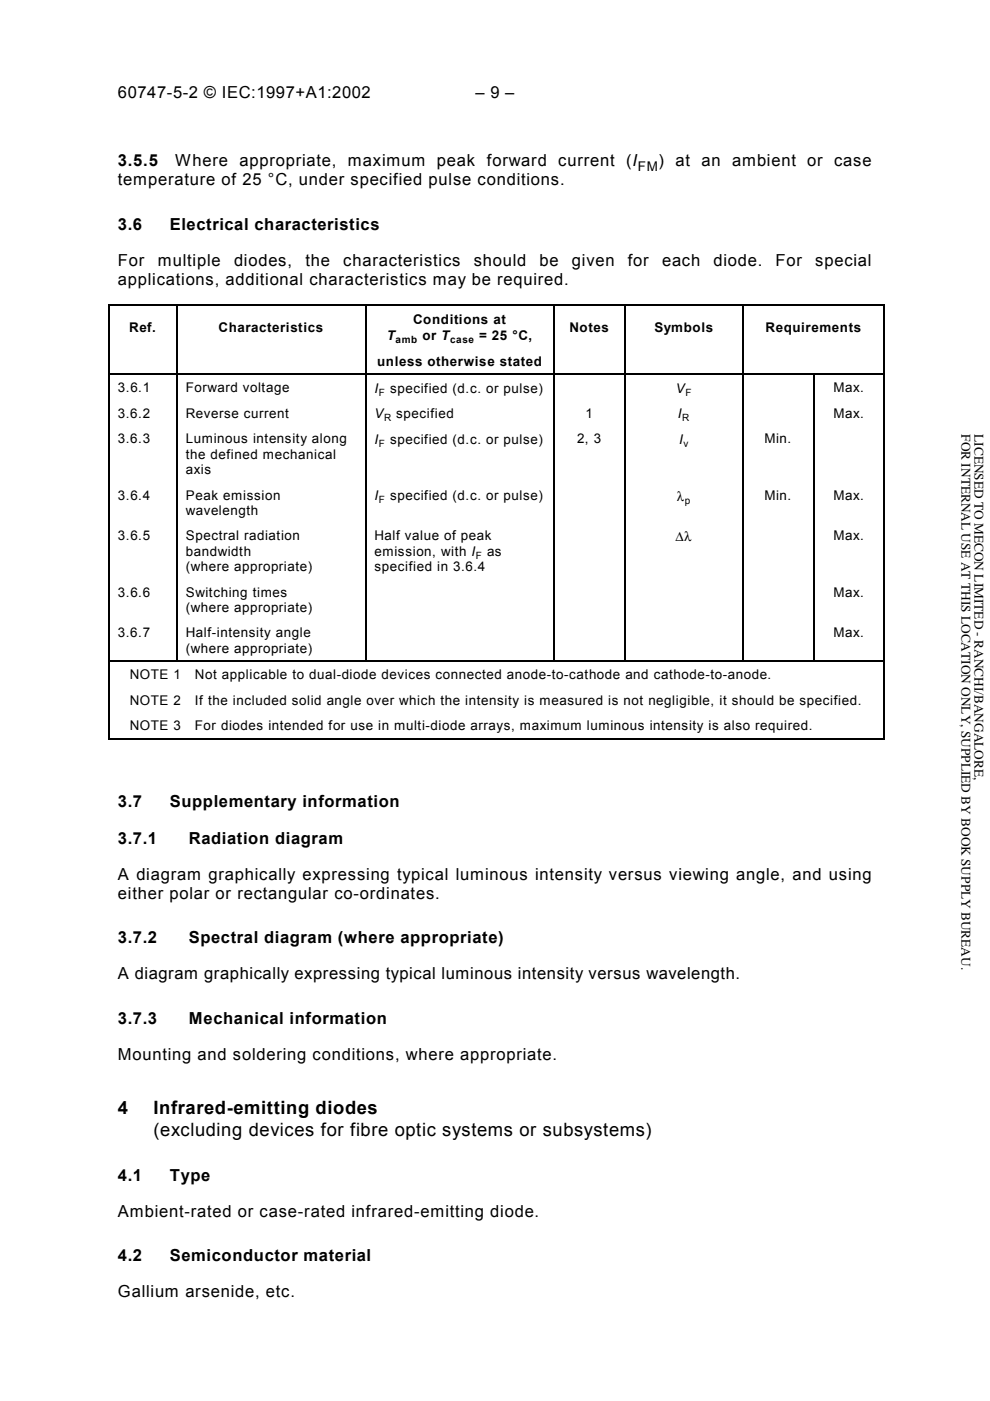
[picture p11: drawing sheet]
<svg xmlns="http://www.w3.org/2000/svg" width="210mm" height="297mm" viewBox="0 0 210 297" stroke-linecap="round" stroke-linejoin="round" font-family="sans-serif">
<defs><g id="words">
<g font-size="3.9">
<text x="25" y="236.3">4</text>
<text x="32.6" y="236.3">Infrared-emitting diodes</text>
<text x="32.6" y="240.8">(excluding devices for fibre optic systems or subsystems)</text>
</g>
<g font-size="3.5">
<text x="25" y="20.7">60747-5-2 © IEC:1997+A1:2002</text>
<text x="100.8" y="20.7">– 9 –</text>
<text x="25" y="35.2">3.5.5</text>
<text x="37.2" y="35.2">Where appropriate, maximum</text>
<text x="92.7" y="35.2">peak</text>
<text x="103.2" y="35.2">forward current (I</text>
<text x="139.7" y="35.2">) at an ambient or case</text>
<text x="25" y="39.2">temperature of 25 °C, under specified pulse conditions.</text>
<text x="25" y="48.7">3.6</text>
<text x="36" y="48.7">Electrical characteristics</text>
<text x="25" y="56.3">For</text>
<text x="33.5" y="56.3">multiple</text>
<text x="49.6" y="56.3">diodes,</text>
<text x="64.8" y="56.3">the</text>
<text x="72.8" y="56.3">characteristics</text>
<text x="100.5" y="56.3">should</text>
<text x="114.5" y="56.3">be</text>
<text x="121.3" y="56.3">given</text>
<text x="133.1" y="56.3">for</text>
<text x="140.4" y="56.3">each</text>
<text x="151.3" y="56.3">diode.</text>
<text x="164.5" y="56.3">For</text>
<text x="172.9" y="56.3">special</text>
<text x="25" y="60.3">applications, additional characteristics may be required.</text>
<text x="25" y="171.2">3.7</text>
<text x="36" y="171.2">Supplementary information</text>
<text x="25" y="178.9">3.7.1</text>
<text x="40.1" y="178.9">Radiation diagram</text>
<text x="25" y="186.6">A diagram graphically expressing typical luminous intensity versus viewing angle, and using</text>
<text x="25" y="190.6">either polar or rectangular co-ordinates.</text>
<text x="25" y="200">3.7.2</text>
<text x="40" y="200">Spectral diagram (where appropriate)</text>
<text x="25" y="207.7">A diagram graphically expressing typical luminous intensity versus wavelength.</text>
<text x="25" y="217.1">3.7.3</text>
<text x="40" y="217.1">Mechanical information</text>
<text x="25" y="224.7">Mounting and soldering conditions, where appropriate.</text>
<text x="25" y="250.3">4.1</text>
<text x="36" y="250.3">Type</text>
<text x="25" y="257.9">Ambient-rated or case-rated infrared-emitting diode.</text>
<text x="25" y="267.4">4.2</text>
<text x="36" y="267.4">Semiconductor material</text>
<text x="25" y="275">Gallium arsenide, etc.</text>
</g>
<g font-size="2.8">
<text x="135.3" y="36.2">FM</text>
<text x="27.4" y="70.3">Ref.</text>
<text x="46.4" y="70.3">Characteristics</text>
<text x="87.6" y="68.6">Conditions at</text>
<text x="120.8" y="70.3">Notes</text>
<text x="138.8" y="70.3">Symbols</text>
<text x="162.4" y="70.3">Requirements</text>
<text x="80" y="77.5">unless otherwise stated</text>
<text x="82" y="72">T</text>
<text x="89.6" y="72">or T</text>
<text x="101.6" y="72">= 25 °C,</text>
<text x="25" y="83.2">3.6.1</text>
<text x="39.4" y="83.2">Forward voltage</text>
<text x="79.4" y="83.2">I</text>
<text x="82.7" y="83.2">specified (d.c. or pulse)</text>
<text x="143.3" y="83.2">V</text>
<text x="176.8" y="83.2">Max.</text>
<text x="25" y="88.6">3.6.2</text>
<text x="39.4" y="88.6">Reverse current</text>
<text x="79.4" y="88.6">V</text>
<text x="84" y="88.6">specified</text>
<text x="124.2" y="88.6">1</text>
<text x="143.8" y="88.6">I</text>
<text x="176.8" y="88.6">Max.</text>
<text x="25" y="94">3.6.3</text>
<text x="39.4" y="94">Luminous intensity along</text>
<text x="79.4" y="94.1">I</text>
<text x="82.7" y="94.1">specified (d.c. or pulse)</text>
<text x="122.4" y="94">2, 3</text>
<text x="144" y="94.1">I</text>
<text x="162.1" y="94">Min.</text>
<text x="39.4" y="97.3">the defined mechanical</text>
<text x="39.4" y="100.5">axis</text>
<text x="25" y="105.9">3.6.4</text>
<text x="39.4" y="105.9">Peak emission</text>
<text x="79.4" y="106">I</text>
<text x="82.7" y="106">specified (d.c. or pulse)</text>
<text x="143.6" y="106.1">λ</text>
<text x="162.1" y="105.9">Min.</text>
<text x="176.8" y="105.9">Max.</text>
<text x="39.4" y="109.2">wavelength</text>
<text x="25" y="114.6">3.6.5</text>
<text x="39.4" y="117.8">bandwidth</text>
<text x="39.4" y="114.6">Spectral radiation</text>
<text x="79.4" y="114.6">Half value of peak</text>
<text x="79.4" y="117.9">emission, with I</text>
<text x="103.3" y="117.9">as</text>
<text x="143.3" y="114.8">Δλ</text>
<text x="176.8" y="114.6">Max.</text>
<text x="39.4" y="121.1">(where appropriate)</text>
<text x="79.4" y="121.1">specified in 3.6.4</text>
<text x="25" y="126.5">3.6.6</text>
<text x="39.4" y="126.5">Switching times</text>
<text x="39.4" y="129.8">(where appropriate)</text>
<text x="176.8" y="126.5">Max.</text>
<text x="25" y="135.1">3.6.7</text>
<text x="39.4" y="135.1">Half-intensity angle</text>
<text x="176.8" y="135.1">Max.</text>
<text x="39.4" y="138.4">(where appropriate)</text>
<text x="27.5" y="144">NOTE 1</text>
<text x="27.5" y="149.4">NOTE 2</text>
<text x="41.3" y="144">Not applicable to dual-diode devices connected anode-to-cathode and cathode-to-anode.</text>
<text x="41.3" y="149.4">If the included solid angle over which the intensity is measured is not negligible, it should be specified.</text>
<text x="27.5" y="154.8">NOTE 3</text>
<text x="41.3" y="154.8">For diodes intended for use in multi-diode arrays, maximum luminous intensity is also required.</text>
</g>
<g font-size="2.8" fill="#010101">
<text x="203.9" y="92.1" transform="rotate(90 203.9 92.1)">FOR INTERNAL USE AT THIS LOCATION ONLY, SUPPLIED BY BOOK SUPPLY BUREAU.</text>
<text x="206.7" y="92.1" transform="rotate(90 206.7 92.1)">LICENSED TO MECON LIMITED - RANCHI/BANGALORE,</text>
</g>
<g font-size="2.1">
<text x="83.9" y="72.7">amb</text>
<text x="95.5" y="72.7">case</text>
<text x="80.3" y="83.9">F</text>
<text x="145.4" y="83.9">F</text>
<text x="81.4" y="89.4">R</text>
<text x="144.7" y="89.4">R</text>
<text x="80.3" y="94.8">F</text>
<text x="144.9" y="94.8">v</text>
<text x="80.3" y="106.7">F</text>
<text x="145.3" y="106.8">p</text>
<text x="100.9" y="118.6">F</text>
</g>
</g></defs>
<path d="M23 64.6h.2v.3h-.2zM187.5 64.6h.2v.3h-.2zM187.5 156.5h.2v.2h-.2z" fill="#000"/>
<g fill="none" stroke="#000" stroke-width=".25">
<path d="M23 64.7h164.7M23 79.4h164.7M23.1 64.9v14.3M23.1 79.5v60.6M37.5 64.9v14.3M37.5 79.5v60.6M77.6 64.9v14.3M77.6 79.5v60.6M117.6 64.9v14.3M117.6 79.5v60.6M132.5 64.9v14.3M132.5 79.5v60.6"/>
<path d="M157.6 64.9v14.3M157.6 79.5v60.6M172.6 79.5v60.6M187.6 64.9v14.3M187.6 79.5v60.6M23 140.2h164.7M23 156.6h164.5M23.1 140.3v16.4M187.6 140.3v16.4"/>
</g>
<use href="#words"/>
</svg>
